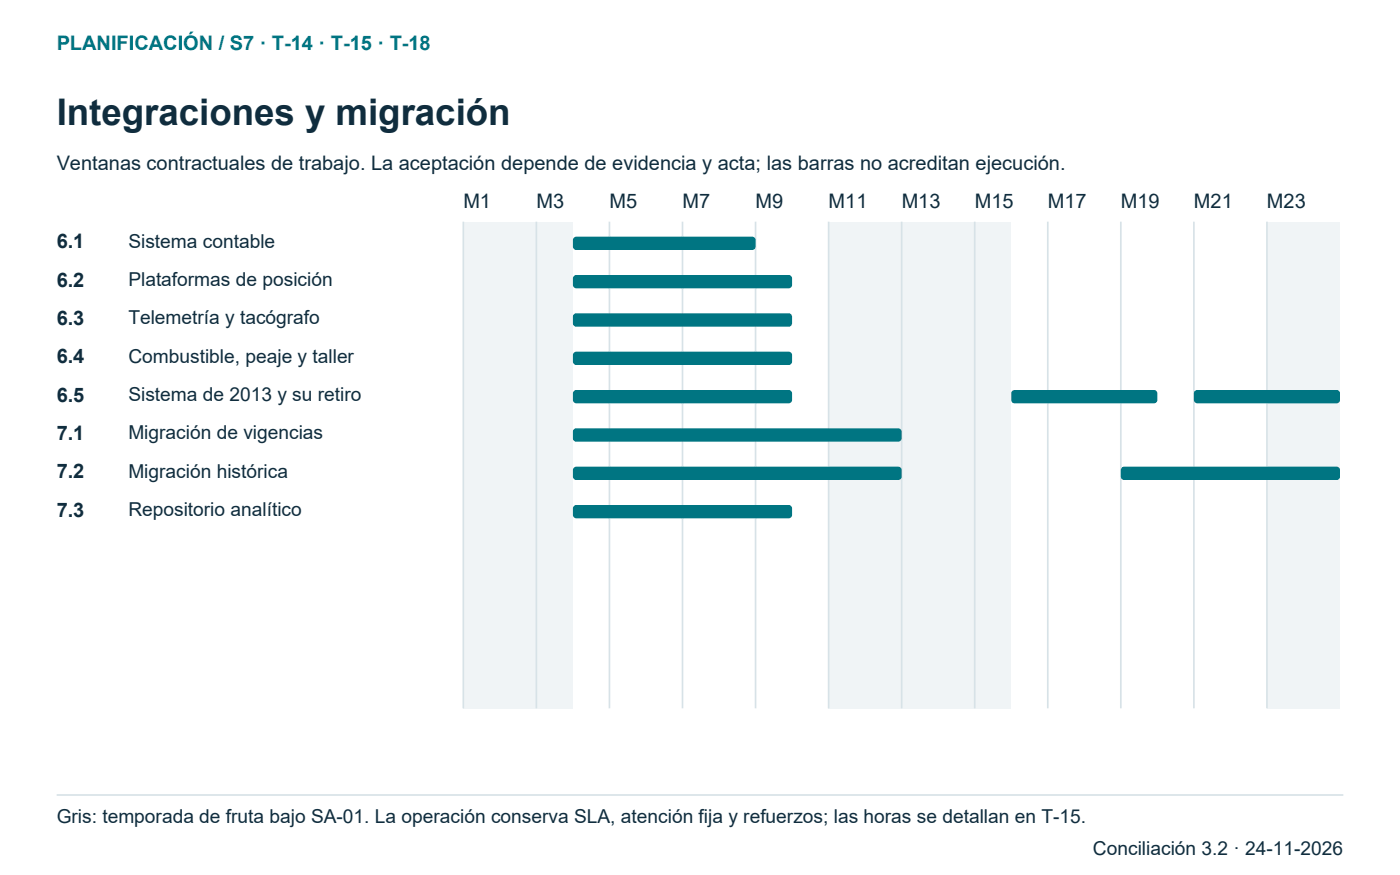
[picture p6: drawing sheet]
<svg xmlns="http://www.w3.org/2000/svg" width="296mm" height="185mm" viewBox="0 0 296 185" stroke-linecap="round" stroke-linejoin="round" font-family="sans-serif">
<defs><g id="words">
<text font-size="7.8" fill="#102d3e" x="12" y="26.5">Integraciones y migración</text>
<text font-size="4.2" fill="#007582" x="12" y="10.6">PLANIFICACIÓN / S7 · T-14 · T-15 · T-18</text>
<g font-size="4.2" fill="#102d3e">
<text x="12" y="36">Ventanas contractuales de trabajo. La aceptación depende de evidencia y acta; las barras no acreditan ejecución.</text>
<text x="98.1" y="44.1">M1</text>
<text x="113.5" y="44.1">M3</text>
<text x="129" y="44.1">M5</text>
<text x="144.5" y="44.1">M7</text>
<text x="159.9" y="44.1">M9</text>
<text x="175.4" y="44.1">M11</text>
<text x="190.9" y="44.1">M13</text>
<text x="206.3" y="44.1">M15</text>
<text x="221.8" y="44.1">M17</text>
<text x="237.2" y="44.1">M19</text>
<text x="252.7" y="44.1">M21</text>
<text x="268.2" y="44.1">M23</text>
<text x="12" y="52.6">6.1</text>
<text x="12" y="60.7">6.2</text>
<text x="12" y="68.8">6.3</text>
<text x="12" y="76.9">6.4</text>
<text x="12" y="85">6.5</text>
<text x="12" y="93.1">7.1</text>
<text x="12" y="101.2">7.2</text>
<text x="12" y="109.4">7.3</text>
</g>
<g font-size="4.1" fill="#102d3e">
<text x="27.2" y="52.4">Sistema contable</text>
<text x="27.2" y="60.5">Plataformas de posición</text>
<text x="27.2" y="68.6">Telemetría y tacógrafo</text>
<text x="27.2" y="76.7">Combustible, peaje y taller</text>
<text x="27.2" y="84.8">Sistema de 2013 y su retiro</text>
<text x="27.2" y="93">Migración de vigencias</text>
<text x="27.2" y="101.1">Migración histórica</text>
<text x="27.2" y="109.2">Repositorio analítico</text>
<text x="12" y="174.1">Gris: temporada de fruta bajo SA-01. La operación conserva SLA, atención fija y refuerzos; las horas se detallan en T-15.</text>
<text x="231.3" y="181">Conciliación 3.2 · 24-11-2026</text>
</g>
</g></defs>
<path d="M98.1 46.9h7.7v103h-7.7z" fill-rule="evenodd" fill="#f0f4f6"/>
<path d="M98.1 46.9v103" fill="none" stroke="#d7e2e7" stroke-width=".35"/>
<g fill="#f0f4f6">
<path d="M105.8 46.9h7.7v103h-7.7z" fill-rule="evenodd"/>
<path d="M113.5 46.9h7.8v103h-7.8z" fill-rule="evenodd"/>
</g>
<path d="M113.5 46.9v103M129 46.9v103M144.5 46.9v103M159.9 46.9v103" fill="none" stroke="#d7e2e7" stroke-width=".35"/>
<path d="M175.4 46.9h7.7v103h-7.7z" fill-rule="evenodd" fill="#f0f4f6"/>
<path d="M175.4 46.9v103" fill="none" stroke="#d7e2e7" stroke-width=".35"/>
<g fill="#f0f4f6">
<path d="M183.1 46.9h7.8v103h-7.8z" fill-rule="evenodd"/>
<path d="M190.9 46.9h7.7v103h-7.7z" fill-rule="evenodd"/>
</g>
<path d="M190.9 46.9v103" fill="none" stroke="#d7e2e7" stroke-width=".35"/>
<g fill="#f0f4f6">
<path d="M198.6 46.9h7.7v103h-7.7z" fill-rule="evenodd"/>
<path d="M206.3 46.9h7.7v103h-7.7z" fill-rule="evenodd"/>
</g>
<path d="M206.3 46.9v103M221.8 46.9v103M237.2 46.9v103M252.7 46.9v103" fill="none" stroke="#d7e2e7" stroke-width=".35"/>
<path d="M268.2 46.9h7.7v103h-7.7z" fill-rule="evenodd" fill="#f0f4f6"/>
<path d="M268.2 46.9v103" fill="none" stroke="#d7e2e7" stroke-width=".35"/>
<path d="M275.9 46.9h7.7v103h-7.7z" fill-rule="evenodd" fill="#f0f4f6"/>
<g fill="#007582">
<path d="M121.5 50.3l.5-.2h37.2a.71 .71 0 0 1 .7 .7v1.4a.71 .71 0 0 1-.7 .7h-37.2a.71 .71 0 0 1-.7-.7v-1.4z" fill-rule="evenodd"/>
<path d="M121.5 58.4l.5-.2h45a.71 .71 0 0 1 .7 .7v1.4a.71 .71 0 0 1-.7 .7h-45a.71 .71 0 0 1-.7-.7v-1.4z" fill-rule="evenodd"/>
<path d="M121.5 66.5l.5-.2h45a.71 .71 0 0 1 .7 .7v1.4a.71 .71 0 0 1-.7 .7h-45a.71 .71 0 0 1-.7-.7v-1.4z" fill-rule="evenodd"/>
<path d="M121.5 74.6l.5-.2h45a.71 .71 0 0 1 .7 .7v1.5a.71 .71 0 0 1-.7 .7h-45a.71 .71 0 0 1-.7-.7v-1.5z" fill-rule="evenodd"/>
<path d="M121.5 82.8l.5-.3h45a.71 .71 0 0 1 .7 .8v1.4a.71 .71 0 0 1-.7 .7h-45a.71 .71 0 0 1-.7-.7v-1.4z" fill-rule="evenodd"/>
<path d="M214.3 82.8l.5-.3h29.5a.71 .71 0 0 1 .7 .8v1.4a.71 .71 0 0 1-.7 .7h-29.5a.71 .71 0 0 1-.8-.7v-1.4z" fill-rule="evenodd"/>
<path d="M252.9 82.8l.5-.3h29.5a.71 .71 0 0 1 .7 .8v1.4a.71 .71 0 0 1-.7 .7h-29.5a.71 .71 0 0 1-.7-.7v-1.4z" fill-rule="evenodd"/>
<path d="M121.5 90.9l.5-.2h68.1a.71 .71 0 0 1 .8 .7v1.4a.71 .71 0 0 1-.8 .7h-68.1a.71 .71 0 0 1-.7-.7v-1.4z" fill-rule="evenodd"/>
<path d="M121.5 99l.5-.2h68.1a.71 .71 0 0 1 .8 .7v1.4a.71 .71 0 0 1-.8 .7h-68.1a.71 .71 0 0 1-.7-.7v-1.4z" fill-rule="evenodd"/>
<path d="M237.4 99l.5-.2h45a.71 .71 0 0 1 .7 .7v1.4a.71 .71 0 0 1-.7 .7h-45a.71 .71 0 0 1-.7-.7v-1.4z" fill-rule="evenodd"/>
<path d="M121.5 107.1l.5-.2h45a.71 .71 0 0 1 .7 .7v1.4a.71 .71 0 0 1-.7 .7h-45a.71 .71 0 0 1-.7-.7v-1.4z" fill-rule="evenodd"/>
</g>
<path d="M12 168.3h272.3" fill="none" stroke="#d7e2e7" stroke-width=".35"/>
<use href="#words"/>
</svg>
